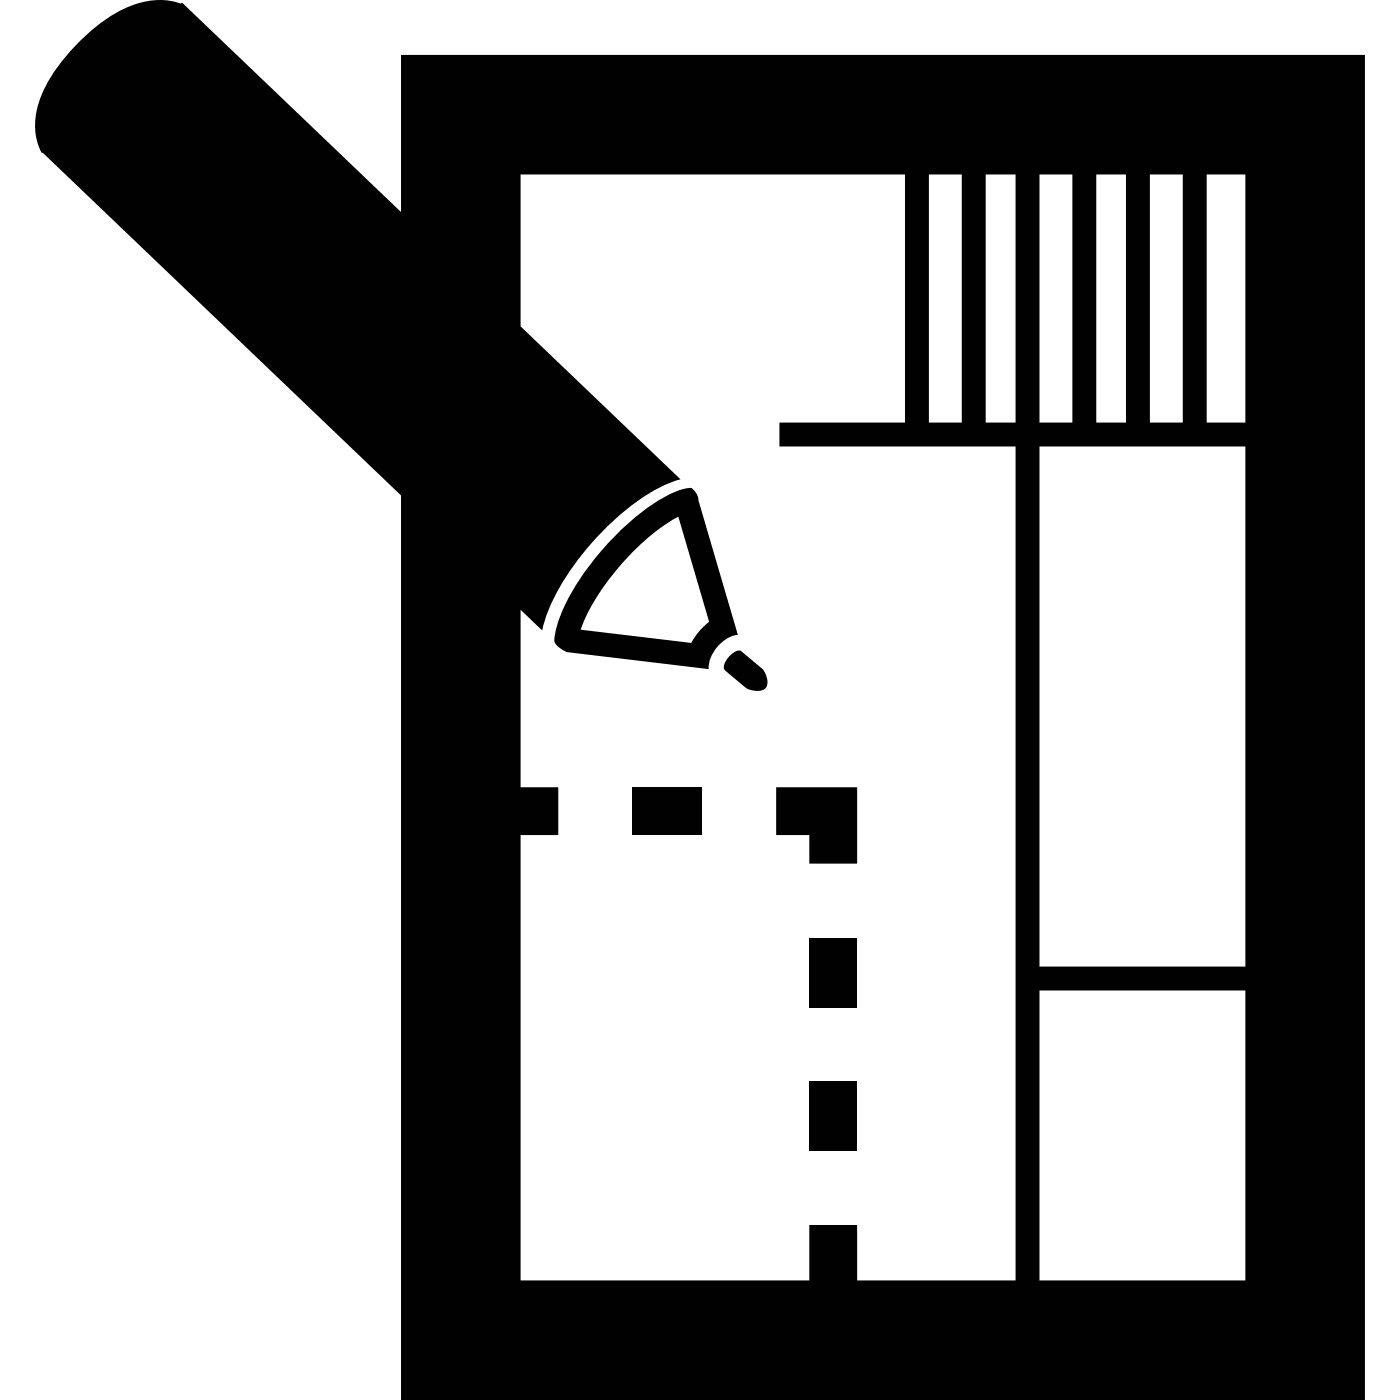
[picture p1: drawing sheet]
<svg xmlns="http://www.w3.org/2000/svg" width="168mm" height="168mm" viewBox="0 0 168 168" stroke-linecap="round" stroke-linejoin="round" font-family="sans-serif">
<g fill="#010002">
<path d="M87.7 78.5l.6-.4 .5-.1 2.7 2.2a2.63 2.63 0 0 1 .5 1.9 1.23 1.23 0 0 1-1.6 .7l-.9-.3-2.6-2.2a.95 .95 0 0 1 .2-1.1z"/>
<path d="M93.1 94.4h9.7v9.2h-5.7v-3.5h-4z"/>
<path d="M75.9 94.4h8.3v5.7h-8.3z"/>
<path d="M97.1 112.5h5.7v8.3h-5.7z"/>
<path d="M97.1 129.7h5.7v8.3h-5.7z"/>
<path d="M9.1 5.5a17.6 17.6 0 0 0-4.6 7.5 6.8 6.8 0 0 0 .5 5.4l.1-.1 43 41.1v108.5h115.6v-161.3h-115.6v18.8l-26.3-25.1-.1 .1a8.1 8.1 0 0 0-5.7 .2 17.8 17.8 0 0 0-6.9 4.9zM124.7 118.8h24.6v34.7h-24.6zM124.7 53.5h24.6v62.4h-24.6zM124.7 20.9h3.9v29.8h-3.9zM137.9 20.9h3.9v29.8h-3.9zM144.7 20.9h4.6v29.8h-4.6zM131.5 20.9h3.5v29.8h-3.5zM118.2 20.9h3.6v29.8h-3.6zM111.4 20.9h3.9v29.8h-3.9zM62.4 20.9h46.1v29.8h-15v2.8h28.3v100h-19v-6.6h-5.7v6.6h-34.7v-53.4h4.5v-5.7h-4.5v-21.3l2.6 2.5a23.9 23.9 0 0 1 5.1-9.5 29.1 29.1 0 0 1 9.9-8.1l1.6-.5-19.2-18.4z"/>
<path d="M74.2 63.8a28.9 28.9 0 0 0-7.3 10.9l-.4 1.5a1.37 1.37 0 0 0 .9 1.7l.7 .3 16.9 2a4.3 4.3 0 0 1 3.5-4.1l-4.7-16.1a1.83 1.83 0 0 0-.9-1.5 9.6 9.6 0 0 0-4.6 1.9 28.7 28.7 0 0 0-4.1 3.4zM76 66.1a22.7 22.7 0 0 1 5.3-4.1l3.7 12.6a8 8 0 0 0-2.1 2.5l-13.3-1.6a26.2 26.2 0 0 1 6.4-9.4z"/>
</g>
</svg>
